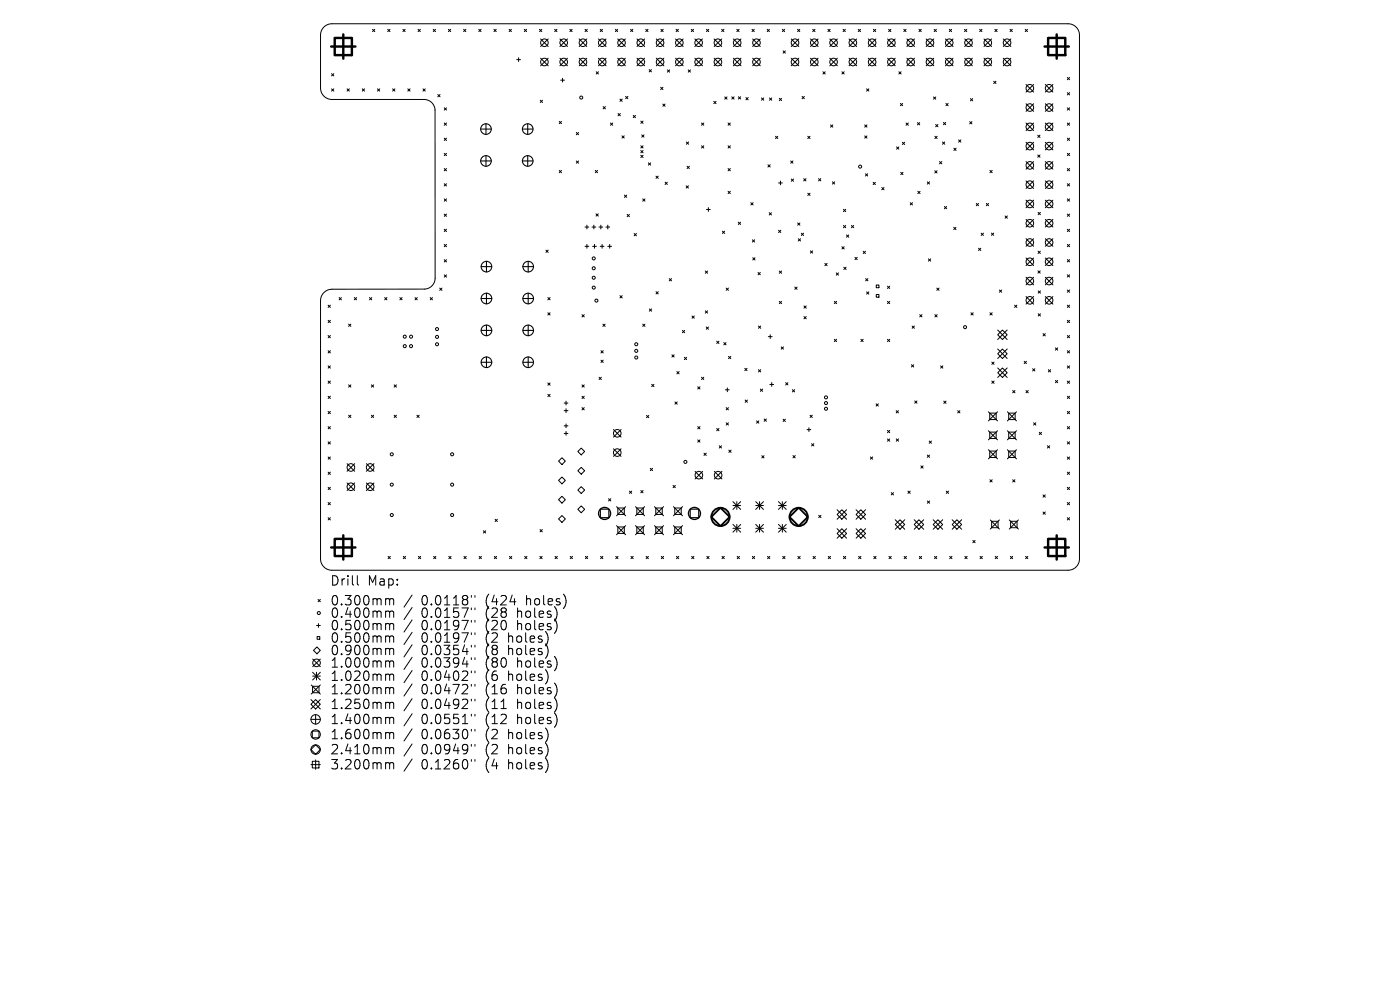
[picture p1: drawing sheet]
<svg xmlns="http://www.w3.org/2000/svg" width="297mm" height="210mm" viewBox="0 0 297 210" stroke-linecap="round" stroke-linejoin="round" font-family="sans-serif">
<defs><g id="words">
<g font-size="2.8">
<text x="70" y="124.5">Drill</text>
<text x="78" y="124.5">Map:</text>
<text x="70" y="128.7">0.300mm</text>
<text x="70" y="131.3">0.400mm</text>
<text x="89.4" y="128.7">0.0118&quot;</text>
<text x="89.4" y="131.3">0.0157&quot;</text>
<text x="103.1" y="128.7">(424</text>
<text x="103.1" y="131.3">(28</text>
<text x="110" y="131.3">holes)</text>
<text x="111.9" y="128.7">holes)</text>
<text x="70" y="134">0.500mm</text>
<text x="70" y="136.6">0.500mm</text>
<text x="89.4" y="134">0.0197&quot;</text>
<text x="89.4" y="136.6">0.0197&quot;</text>
<text x="103.1" y="134">(20</text>
<text x="103.1" y="136.6">(2</text>
<text x="108.1" y="136.6">holes)</text>
<text x="110" y="134">holes)</text>
<text x="70" y="139.3">0.900mm</text>
<text x="70" y="141.9">1.000mm</text>
<text x="89.4" y="139.3">0.0354&quot;</text>
<text x="89.4" y="141.9">0.0394&quot;</text>
<text x="103.1" y="139.3">(8</text>
<text x="103.1" y="141.9">(80</text>
<text x="108.1" y="139.3">holes)</text>
<text x="110" y="141.9">holes)</text>
<text x="70" y="144.7">1.020mm</text>
<text x="70" y="147.6">1.200mm</text>
<text x="89.4" y="144.7">0.0402&quot;</text>
<text x="89.4" y="147.6">0.0472&quot;</text>
<text x="103.1" y="144.7">(6</text>
<text x="103.1" y="147.6">(16</text>
<text x="108.1" y="144.7">holes)</text>
<text x="110" y="147.6">holes)</text>
<text x="70" y="150.7">1.250mm</text>
<text x="70" y="153.9">1.400mm</text>
<text x="89.4" y="150.7">0.0492&quot;</text>
<text x="89.4" y="153.9">0.0551&quot;</text>
<text x="103.1" y="150.7">(11</text>
<text x="103.1" y="153.9">(12</text>
<text x="110" y="150.7">holes)</text>
<text x="110" y="153.9">holes)</text>
<text x="70" y="157.1">1.600mm</text>
<text x="70" y="160.3">2.410mm</text>
<text x="89.4" y="157.1">0.0630&quot;</text>
<text x="89.4" y="160.3">0.0949&quot;</text>
<text x="103.1" y="157.1">(2</text>
<text x="103.1" y="160.3">(2</text>
<text x="108.1" y="157.1">holes)</text>
<text x="108.1" y="160.3">holes)</text>
<text x="70" y="163.5">3.200mm</text>
<text x="89.4" y="163.5">0.1260&quot;</text>
<text x="103.1" y="163.5">(4</text>
<text x="108.1" y="163.5">holes)</text>
</g>
</g></defs>
<g fill="none" stroke="#000" stroke-width=".21">
<path d="M68.7 5.7l.7-.4 1-.3h156.2a2.41 2.41 0 0 1 2.4 2.5v111a2.41 2.41 0 0 1-2.4 2.5h-156.2a2.41 2.41 0 0 1-2.4-2.5v-54.7a2.44 2.44 0 0 1 2.4-2.4l19.7-.1a2.32 2.32 0 0 0 2.2-2.3v-35.7a2.34 2.34 0 0 0-2.3-2.2h-19.6a2.43 2.43 0 0 1-2.4-2.4v-11.5l.2-.8zM70.3 15.6l.5 .5M70.3 18.8l.5 .5M70.8 15.6l-.5 .5M70.8 18.8l-.5 .5M73.6 18.8l.5 .5M74.1 18.8l-.5 .5M76.9 18.8l.4 .5M77.3 18.8l-.4 .5M79 6.2l.5 .5M79.5 6.2l-.5 .5M80.1 18.8l.5 .5"/>
<path d="M80.6 18.8l-.5 .5M82.2 6.2l.5 .5M82.7 6.2l-.5 .5M83.3 18.8l.5 .5M83.8 18.8l-.5 .5M85.5 6.2l.5 .5M86 6.2l-.5 .5M86.5 18.8l.5 .5M87 18.8l-.5 .5M88.7 6.2l.5 .5M89.2 6.2l-.5 .5M89.7 18.8l.5 .5"/>
<path d="M90.2 18.8l-.5 .5M91.9 6.2l.5 .5M92.4 6.2l-.5 .5M95.1 6.2l.5 .5M95.6 6.2l-.5 .5M98.4 6.2l.4 .5M98.8 6.2l-.4 .5M101.6 6.2l.5 .5M102.1 6.2l-.5 .5M104.8 6.2l.5 .5M105.3 6.2l-.5 .5M108 6.2l.5 .5"/>
<path d="M108.5 6.2l-.5 .5M109.6 12.6h.8M110 12.2v.9M111.2 6.2l.5 .5M111.7 6.2l-.5 .5M114.5 6.2l.4 .5M114.7 12.3l1.6 1.7M114.7 8.3l1.6 1.6M114.9 6.2l-.4 .5M116.3 8.3l-1.6 1.6M116.3 12.3l-1.6 1.7M117.7 6.2l.5 .5"/>
<path d="M118.2 6.2l-.5 .5M118.8 8.3l1.6 1.6M118.8 12.3l1.6 1.7M118.9 17h.8M119.3 16.6v.8M120.4 8.3l-1.6 1.6M120.4 12.3l-1.6 1.7M120.9 6.2l.5 .5M121.4 6.2l-.5 .5M122.9 8.3l1.6 1.6M122.9 12.3l1.6 1.7M124.1 6.2l.5 .5"/>
<path d="M124.5 8.3l-1.6 1.6M124.5 12.3l-1.6 1.7M124.6 6.2l-.5 .5M126.5 15.2l.5 .5M127 8.3l1.6 1.6M127 12.3l1.6 1.7M127 15.2l-.5 .5M127.3 6.2l.5 .5M127.8 6.2l-.5 .5M128.6 8.3l-1.6 1.6M128.6 12.3l-1.6 1.7M130.6 6.2l.4 .5"/>
<path d="M131 6.2l-.4 .5M131 8.3l1.7 1.6M131 12.3l1.7 1.7M132.7 8.3l-1.7 1.6M132.7 12.3l-1.7 1.7M133.8 6.2l.5 .5M134.3 6.2l-.5 .5M135.1 12.3l1.6 1.7M135.1 8.3l1.6 1.6M136.7 8.3l-1.6 1.6M136.7 12.3l-1.6 1.7M137 6.2l.5 .5"/>
<path d="M137.5 6.2l-.5 .5M137.7 14.8l.5 .4M138.2 14.8l-.5 .4M139.2 12.3l1.6 1.7M139.2 8.3l1.6 1.6M140.2 18.5l.4 .5M140.2 6.2l.5 .5M140.6 18.5l-.4 .5M140.7 6.2l-.5 .5M140.8 8.3l-1.6 1.6M140.8 12.3l-1.6 1.7M141.6 14.8l.5 .5"/>
<path d="M142.1 14.8l-.5 .5M143.3 12.3l1.6 1.7M143.3 8.3l1.6 1.6M143.4 6.2l.5 .5M143.9 6.2l-.5 .5M144.9 8.3l-1.6 1.6M144.9 12.3l-1.6 1.7M146 14.8l.5 .5M146.5 14.8l-.5 .5M146.7 6.2l.4 .5M147.1 6.2l-.4 .5M147.4 12.3l1.6 1.7"/>
<path d="M147.4 8.3l1.6 1.6M149 8.3l-1.6 1.6M149 12.3l-1.6 1.7M149.9 6.2l.5 .5M150.4 6.2l-.5 .5M151.5 12.3l1.6 1.7M151.5 8.3l1.6 1.6M153.1 6.2l.5 .5M153.1 8.3l-1.6 1.6M153.1 12.3l-1.6 1.7M153.6 6.2l-.5 .5M155.6 12.3l1.6 1.7"/>
<path d="M155.6 8.3l1.6 1.6M156.3 6.2l.5 .5M156.8 6.2l-.5 .5M157.2 8.3l-1.6 1.6M157.2 12.3l-1.6 1.7M159.5 6.2l.5 .5M159.7 12.3l1.6 1.7M159.7 8.3l1.6 1.6M160 6.2l-.5 .5M161.3 12.3l-1.6 1.7M161.3 8.3l-1.6 1.6M162.8 6.2l.4 .5"/>
<path d="M163.2 6.2l-.4 .5M166 6.2l.5 .5M166.1 10.8l.5 .5M166.5 6.2l-.5 .5M166.6 10.8l-.5 .5M167.9 8.3l1.6 1.6M167.9 12.3l1.6 1.7M169.2 6.2l.5 .5M169.5 12.3l-1.6 1.7M169.5 8.3l-1.6 1.6M169.7 6.2l-.5 .5M171.9 12.3l1.7 1.7"/>
<path d="M171.9 8.3l1.7 1.6M172.4 6.2l.5 .5M172.9 6.2l-.5 .5M173.6 8.3l-1.7 1.6M173.6 12.3l-1.7 1.7M174.6 15.2l.5 .5M175.1 15.2l-.5 .5M175.6 6.2l.5 .5M176 12.3l1.6 1.7M176 8.3l1.6 1.6M176.1 6.2l-.5 .5M177.6 8.3l-1.6 1.6"/>
<path d="M177.6 12.3l-1.6 1.7M178.6 15.2l.5 .5M178.9 6.2l.4 .5M179.1 15.2l-.5 .5M179.3 6.2l-.4 .5M180.1 12.3l1.6 1.7M180.1 8.3l1.6 1.6M181.7 8.3l-1.6 1.6M181.7 12.3l-1.6 1.7M182.1 6.2l.5 .5M182.6 6.2l-.5 .5M183.8 18.8l.5 .5"/>
<path d="M184.2 12.3l1.6 1.7M184.2 8.3l1.6 1.6M184.3 18.8l-.5 .5M185.3 6.2l.5 .5M185.8 6.2l-.5 .5M185.8 8.3l-1.6 1.6M185.8 12.3l-1.6 1.7M188.3 12.3l1.6 1.7M188.3 8.3l1.6 1.6M188.5 6.2l.5 .5M189 6.2l-.5 .5M189.9 8.3l-1.6 1.6"/>
<path d="M189.9 12.3l-1.6 1.7M190.7 15.2l.5 .5M191.2 15.2l-.5 .5M191.7 6.2l.5 .5M192.2 6.2l-.5 .5M192.4 8.3l1.6 1.6M192.4 12.3l1.6 1.7M194 12.3l-1.6 1.7M194 8.3l-1.6 1.6M195 6.2l.4 .5M195.4 6.2l-.4 .5M196.5 12.3l1.6 1.7"/>
<path d="M196.5 8.3l1.6 1.6M198.1 12.3l-1.6 1.7M198.1 8.3l-1.6 1.6M198.2 6.2l.5 .5M198.7 6.2l-.5 .5M200.6 8.3l1.6 1.6M200.6 12.3l1.6 1.7M201.4 6.2l.5 .5M201.9 6.2l-.5 .5M202.2 8.3l-1.6 1.6M202.2 12.3l-1.6 1.7M204.6 6.2l.5 .5"/>
<path d="M204.7 12.3l1.6 1.7M204.7 8.3l1.6 1.6M205.1 6.2l-.5 .5M206.3 8.3l-1.6 1.6M206.3 12.3l-1.6 1.7M207.8 6.2l.5 .5M208.3 6.2l-.5 .5M208.7 8.3l1.7 1.6M208.7 12.3l1.7 1.7M210.4 8.3l-1.7 1.6M210.4 12.3l-1.7 1.7M210.8 17.2l.5 .5"/>
<path d="M211.1 6.2l.4 .5M211.3 17.2l-.5 .5M211.5 6.2l-.4 .5M212.8 12.3l1.6 1.7M212.8 8.3l1.6 1.6M214.3 6.2l.5 .5M214.4 8.3l-1.6 1.6M214.4 12.3l-1.6 1.7M214.8 6.2l-.5 .5M217.5 6.2l.5 .5M217.7 17.9l1.6 1.6M218 6.2l-.5 .5"/>
<path d="M219.3 17.9l-1.6 1.6M221.8 17.9l1.6 1.6M223.4 17.9l-1.6 1.6M226.4 16.4l.5 .5M226.4 19.7l.5 .4M226.9 16.4l-.5 .5M226.9 19.7l-.5 .4M92.9 20.1l.5 .4M93.4 20.1l-.5 .4M94.2 22.9l.5 .5M94.2 26.1l.5 .5M94.2 29.3l.5 .5"/>
<path d="M94.2 32.5l.5 .5M94.2 35.8l.5 .4M94.2 39l.5 .5M94.7 22.9l-.5 .5M94.7 26.1l-.5 .5M94.7 29.3l-.5 .5M94.7 32.5l-.5 .5M94.7 35.8l-.5 .4M94.7 39l-.5 .5M114.6 21.3l.5 .4M115.1 21.3l-.5 .4M118.6 25.7l.5 .5"/>
<path d="M118.6 36.2l.5 .4M119.1 25.7l-.5 .5M119.1 36.2l-.5 .4M122.3 28.1l.4 .5M122.3 34.1l.4 .5M122.7 28.1l-.4 .5M122.7 34.1l-.4 .5M126.3 36.2l.5 .4M126.8 36.2l-.5 .4M127.9 22.6l.5 .5M128.4 22.6l-.5 .5M129.5 26.1l.5 .5"/>
<path d="M130 26.1l-.5 .5M131.1 24.1l.5 .5M131.5 21l.5 .5M131.6 24.1l-.5 .5M131.9 28.8l.5 .5M132 21l-.5 .5M132.4 28.8l-.5 .5M132.7 20.5l.5 .4M133.2 20.5l-.5 .4M134.3 24.5l.5 .5M134.8 24.5l-.5 .5M135.9 25.7l.5 .5"/>
<path d="M135.9 30.9l.5 .5M135.9 31.9l.5 .5M135.9 32.9l.5 .5M136.1 28.6l.5 .5M136.4 30.9l-.5 .5M136.4 32.9l-.5 .5M136.4 25.7l-.5 .5M136.4 31.9l-.5 .5M136.6 28.6l-.5 .5M137.6 34.5l.4 .5M138 34.5l-.4 .5M139.2 37.4l.4 .4"/>
<path d="M139.6 37.4l-.4 .4M140.6 22.1l.5 .4M141.1 22.1l-.5 .4M141.1 38.7l.5 .4M141.6 38.7l-.5 .4M145.6 39.4l.4 .5M145.6 30.1l.5 .5M145.8 35.3l.4 .5M146 39.4l-.4 .5M146.1 30.1l-.5 .5M146.2 35.3l-.4 .5M148.8 30.9l.5 .5"/>
<path d="M148.8 26.1l.5 .5M149.3 30.9l-.5 .5M149.3 26.1l-.5 .5M151.4 21.5l.5 .5M151.9 21.5l-.5 .5M153.8 20.6l.4 .4M154.2 20.6l-.4 .4M154.5 26.1l.4 .5M154.5 30.9l.4 .5M154.5 35.8l.4 .4M154.9 35.8l-.4 .4M154.9 26.1l-.4 .5"/>
<path d="M154.9 30.9l-.4 .5M155.2 20.5l.5 .5M155.7 20.5l-.5 .5M156.6 20.5l.5 .5M157.1 20.5l-.5 .5M158.2 20.7l.5 .5M158.7 20.7l-.5 .5M161.5 20.8l.5 .5M162 20.8l-.5 .5M162.9 34.9l.5 .5M163.2 20.8l.5 .5M163.4 34.9l-.5 .5"/>
<path d="M163.7 20.8l-.5 .5M164.5 28.9l.5 .5M165 28.9l-.5 .5M165.2 38.8h.8M165.3 20.9l.5 .4M165.6 38.4v.8M165.8 20.9l-.5 .4M167.7 34.1l.5 .5M167.9 38l.4 .5M168.2 34.1l-.5 .5M168.3 38l-.4 .5M170.2 20.5l.4 .4"/>
<path d="M170.5 37.9l.5 .5M170.6 20.5l-.4 .4M171 37.9l-.5 .5M171.4 28.9l.4 .5M171.8 28.9l-.4 .5M173.6 37.9l.5 .5M174.1 37.9l-.5 .5M176.2 26.5l.5 .5M176.6 38.6l.5 .5M176.7 26.5l-.5 .5M177.1 38.6l-.5 .5M183.4 26.5l.5 .5"/>
<path d="M183.4 28.8l.5 .5M183.6 36.9l.5 .4M183.9 26.5l-.5 .5M183.9 28.8l-.5 .5M184.1 36.9l-.5 .4M185.2 38.7l.5 .5M185.7 38.7l-.5 .5M187.1 39.8l.4 .5M187.5 39.8l-.4 .5M190.2 31.2l.5 .4M190.7 31.2l-.5 .4M191 21.9l.5 .5"/>
<path d="M191.1 36.6l.5 .4M191.4 30.2l.5 .5M191.5 21.9l-.5 .5M191.6 36.6l-.5 .4M191.9 30.2l-.5 .5M192.2 26.1l.5 .5M192.7 26.1l-.5 .5M194.6 26l.5 .5M195.1 26l-.5 .5M196.7 38.6l.5 .5M197.2 38.6l-.5 .5M198 20.6l.5 .4"/>
<path d="M198.3 36.2l.5 .5M198.3 28.9l.5 .5M198.5 26.4l.5 .5M198.5 20.6l-.5 .4M198.8 36.2l-.5 .5M198.8 28.9l-.5 .5M199 26.4l-.5 .5M199.3 34.3l.5 .5M199.8 34.3l-.5 .5M199.9 30.1l.5 .5M200.1 26l.5 .5M200.4 30.1l-.5 .5"/>
<path d="M200.6 26l-.5 .5M200.7 21.9l.4 .5M201.1 21.9l-.4 .5M202.4 31.4l.4 .5M202.8 31.4l-.4 .5M203.4 29.7l.4 .5M203.8 29.7l-.4 .5M205.7 25.8l.5 .5M205.9 20.9l.4 .5M206.2 25.8l-.5 .5M206.3 20.9l-.4 .5M210 36.2l.5 .4"/>
<path d="M210.5 36.2l-.5 .4M217.7 22l1.6 1.6M217.7 26.1l1.6 1.6M217.7 30.2l1.6 1.6M217.7 34.3l1.6 1.6M217.7 38.4l1.6 1.6M219.3 22l-1.6 1.6M219.3 26.1l-1.6 1.6M219.3 30.2l-1.6 1.6M219.3 34.3l-1.6 1.6M219.3 38.4l-1.6 1.6M220.1 28.7l.5 .5"/>
<path d="M220.1 32.9l.5 .5M220.6 28.7l-.5 .5M220.6 32.9l-.5 .5M221.8 22l1.6 1.6M221.8 26.1l1.6 1.6M221.8 34.3l1.6 1.6M221.8 38.4l1.6 1.6M221.8 30.2l1.6 1.6M223.4 22l-1.6 1.6M223.4 26.1l-1.6 1.6M223.4 30.2l-1.6 1.6M223.4 34.3l-1.6 1.6"/>
<path d="M223.4 38.4l-1.6 1.6M226.4 22.9l.5 .5M226.4 26.1l.5 .5M226.4 29.3l.5 .5M226.4 32.5l.5 .5M226.4 35.8l.5 .4M226.4 39l.5 .5M226.9 22.9l-.5 .5M226.9 26.1l-.5 .5M226.9 29.3l-.5 .5M226.9 32.5l-.5 .5M226.9 35.8l-.5 .4"/>
<path d="M226.9 39l-.5 .5M94.2 42.2l.5 .5M94.2 45.4l.5 .5M94.2 48.6l.5 .5M94.2 51.9l.5 .4M94.2 55.1l.5 .5M94.2 58.3l.5 .5M94.7 42.2l-.5 .5M94.7 45.4l-.5 .5M94.7 48.6l-.5 .5M94.7 51.9l-.5 .4M94.7 55.1l-.5 .5"/>
<path d="M94.7 58.3l-.5 .5M115.8 53.1l.5 .4M116.3 53.1l-.5 .4M124.1 48.2h.8M124.1 52.3h.8M124.5 47.8v.8M124.5 51.9v.8M125.6 48.2h.8M125.7 52.3h.8M126 47.8v.8M126.1 51.9v.8M126.4 45.4l.5 .4"/>
<path d="M126.9 45.4l-.5 .4M127.1 48.2h.8M127.3 52.3h.8M127.5 47.8v.8M127.7 51.9v.8M128.5 48.2h.8M128.9 52.3h.8M128.9 47.8v.8M129.3 51.9v.8M132.5 41.4l.5 .5M133 41.4l-.5 .5M133 45.5l.5 .5"/>
<path d="M133.5 45.5l-.5 .5M134.5 49.5l.5 .5M135 49.5l-.5 .5M136.3 42.2l.5 .5M136.8 42.2l-.5 .5M142 59.1l.5 .5M142.5 59.1l-.5 .5M149.6 57.5l.5 .5M149.9 44.4h.8M150.1 57.5l-.5 .5M150.3 44v.8M153.3 49l.4 .5"/>
<path d="M153.7 49l-.4 .5M154.5 40.6l.4 .5M154.9 40.6l-.4 .5M156.6 47.1l.5 .5M157.1 47.1l-.5 .5M159.3 43l.5 .5M159.6 50.9l.5 .4M159.7 54.7l.5 .5M159.8 43l-.5 .5M160.1 50.9l-.5 .4M160.2 54.7l-.5 .5M160.8 57.8l.5 .5"/>
<path d="M161.3 57.8l-.5 .5M163.2 45.1l.5 .5M163.7 45.1l-.5 .5M165.2 48.8l.4 .5M165.3 57.5l.5 .5M165.6 48.8l-.4 .5M165.8 57.5l-.5 .5M169.2 47.3l.5 .5M169.4 50.6l.4 .5M169.7 47.3l-.5 .5M169.8 50.6l-.4 .5M170 49.5l.5 .5"/>
<path d="M170.5 49.5l-.5 .5M171.4 41l.4 .5M171.8 41l-.4 .5M171.9 53.2l.5 .5M172.4 53.2l-.5 .5M175 55.9l.5 .5M175.5 55.9l-.5 .5M177.4 57.9l.5 .5M177.9 57.9l-.5 .5M178.6 52.3l.5 .5M178.9 44.4l.5 .5M178.9 47.8l.5 .5"/>
<path d="M179 56.7l.5 .5M179.1 52.3l-.5 .5M179.4 44.4l-.5 .5M179.4 47.8l-.5 .5M179.5 56.7l-.5 .5M179.6 49.8l.5 .5M180.1 49.8l-.5 .5M180.6 47.8l.5 .5M181.1 47.8l-.5 .5M181.4 54.6l.5 .5M181.9 54.6l-.5 .5M183.1 53.3l.5 .5"/>
<path d="M183.6 53.3l-.5 .5M183.6 59.1l.5 .5M184.1 59.1l-.5 .5M193.1 43l.5 .5M193.6 43l-.5 .5M194.7 40.6l.5 .5M195.2 40.6l-.5 .5M197 54.9l.4 .5M197.4 54.9l-.4 .5M200.3 43.8l.5 .5M200.8 43.8l-.5 .5M202.3 48.2l.5 .5"/>
<path d="M202.8 48.2l-.5 .5M207.1 43.2l.5 .4M207.6 43.2l-.5 .4M207.6 52.7l.5 .4M208.1 52.7l-.5 .4M208.2 49.5l.4 .4M208.6 49.5l-.4 .4M209.2 43.2l.5 .4M209.7 43.2l-.5 .4M210.3 49.4l.5 .5M210.8 49.4l-.5 .5M213.2 45.8l.5 .5"/>
<path d="M213.7 45.8l-.5 .5M217.7 42.5l1.6 1.6M217.7 46.5l1.6 1.7M217.7 50.6l1.6 1.6M217.7 54.7l1.6 1.6M217.7 58.8l1.6 1.6M219.3 58.8l-1.6 1.6M219.3 54.7l-1.6 1.6M219.3 46.5l-1.6 1.7M219.3 42.5l-1.6 1.6M219.3 50.6l-1.6 1.6M220.2 57.5l.5 .4"/>
<path d="M220.2 53.3l.5 .5M220.2 45.1l.5 .4M220.7 57.5l-.5 .4M220.7 53.3l-.5 .5M220.7 45.1l-.5 .4M221.8 46.5l1.6 1.7M221.8 42.5l1.6 1.6M221.8 54.7l1.6 1.6M221.8 58.8l1.6 1.6M221.8 50.6l1.6 1.6M223.4 54.7l-1.6 1.6M223.4 50.6l-1.6 1.6"/>
<path d="M223.4 42.5l-1.6 1.6M223.4 46.5l-1.6 1.7M223.4 58.8l-1.6 1.6M226.4 42.2l.5 .5M226.4 45.4l.5 .5M226.4 48.6l.5 .5M226.4 51.9l.5 .4M226.4 55.1l.5 .5M226.4 58.3l.5 .5M226.9 42.2l-.5 .5M226.9 45.4l-.5 .5M226.9 48.6l-.5 .5"/>
<path d="M226.9 51.9l-.5 .4M226.9 55.1l-.5 .5M226.9 58.3l-.5 .5M69.6 64.7l.5 .5M69.6 68l.5 .4M69.6 71.2l.5 .5M69.6 74.4l.5 .5M69.6 77.6l.5 .5M70.1 64.7l-.5 .5M70.1 68l-.5 .4M70.1 71.2l-.5 .5M70.1 74.4l-.5 .5"/>
<path d="M70.1 77.6l-.5 .5M71.9 63.1l.5 .5M72.4 63.1l-.5 .5M74 68.8l.4 .4M74.4 68.8l-.4 .4M75.2 63.1l.4 .5M75.6 63.1l-.4 .5M78.4 63.1l.5 .5M78.9 63.1l-.5 .5M81.6 63.1l.5 .5M82.1 63.1l-.5 .5M84.8 63.1l.5 .5"/>
<path d="M85.3 63.1l-.5 .5M88 63.1l.5 .5M88.5 63.1l-.5 .5M91.3 63.1l.4 .5M91.7 63.1l-.4 .5M93.3 61.1l.5 .5M93.8 61.1l-.5 .5M116.2 63.1l.5 .5M116.2 66.3l.5 .5M116.7 63.1l-.5 .5M116.7 66.3l-.5 .5M123.5 66.7l.4 .5"/>
<path d="M123.9 66.7l-.4 .5M127.5 74.4l.5 .5M127.5 76.4l.5 .5M127.9 68.8l.5 .4M128 74.4l-.5 .5M128 76.4l-.5 .5M128.4 68.8l-.5 .4M131.5 62.7l.5 .5M132 62.7l-.5 .5M136.3 68.8l.5 .4M136.8 68.8l-.5 .4M137.8 65.5l.4 .5"/>
<path d="M138.2 65.5l-.4 .5M139.2 61.9l.5 .5M139.7 61.9l-.5 .5M142.5 75.3l.5 .4M143 75.3l-.5 .4M143.6 78.8l.5 .5M144.1 78.8l-.5 .5M144.8 70.1l.5 .5M145.2 75.8l.5 .5M145.3 70.1l-.5 .5M145.7 75.8l-.5 .5M146.8 67l.5 .5"/>
<path d="M147.3 67l-.5 .5M149.6 65.9l.5 .5M149.8 69.4l.5 .4M150.1 65.9l-.5 .5M150.3 69.4l-.5 .4M152 72.4l.5 .5M152.5 72.4l-.5 .5M153.5 72.7l.5 .5M154 72.7l-.5 .5M154.1 61.1l.4 .5M154.5 61.1l-.4 .5M154.6 75.6l.4 .5"/>
<path d="M155 75.6l-.4 .5M158 78.1l.5 .5M158.5 78.1l-.5 .5M160.9 69.2l.5 .4M160.9 78.4l.5 .5M161.4 69.2l-.5 .4M161.4 78.4l-.5 .5M163 71.4h.8M163.4 71v.8M165.3 63.9l.5 .5M165.7 73.6l.5 .5M165.8 63.9l-.5 .5"/>
<path d="M166.2 73.6l-.5 .5M168.6 60.9l.5 .5M169.1 60.9l-.5 .5M170.6 64.9l.4 .5M170.6 67.1l.4 .5M171 67.1l-.4 .5M171 64.9l-.4 .5M177 72l.5 .5M177 63.9l.5 .5M177.5 63.9l-.5 .5M177.5 72l-.5 .5M182.6 72l.5 .5"/>
<path d="M183.1 72l-.5 .5M183.8 61.9l.5 .5M184.3 61.9l-.5 .5M185.9 60.5h.6v.5h-.6zM185.9 62.5h.6v.5h-.6zM188.3 60.7l.5 .5M188.3 63.9l.5 .5M188.3 72l.5 .5M188.8 60.7l-.5 .5M188.8 63.9l-.5 .5M188.8 72l-.5 .5M193.4 77.4l.4 .5"/>
<path d="M193.5 69.2l.5 .4M193.8 77.4l-.4 .5M194 69.2l-.5 .4M195.1 66.7l.5 .5M195.6 66.7l-.5 .5M198.3 66.7l.5 .5M198.7 61.1l.5 .5M198.8 66.7l-.5 .5M199.2 61.1l-.5 .5M199.5 77.6l.5 .5M200 77.6l-.5 .5M206 66.3l.5 .5"/>
<path d="M206.5 66.3l-.5 .5M210 66.3l.5 .5M210.4 76.8l.5 .5M210.5 66.3l-.5 .5M210.9 76.8l-.5 .5M211.7 71l1-1 1 1-1 1zM211.7 75l1-1 1 1-1 1zM211.7 79.1l1-1 1 1-1 1zM211.7 74l2 2M211.7 78.1l2 2M211.7 70l2 2M212 61.5l.5 .5"/>
<path d="M212.5 61.5l-.5 .5M213.7 74l-2 2M213.7 78.1l-2 2M213.7 70l-2 2M215.2 64.7l.5 .5M215.7 64.7l-.5 .5M217.3 76.6l.5 .5M217.7 62.9l1.6 1.6M217.8 76.6l-.5 .5M219.1 78.2l.4 .5M219.3 62.9l-1.6 1.6M219.5 78.2l-.4 .5"/>
<path d="M220.2 61.7l.5 .5M220.2 66.6l.5 .4M220.7 61.7l-.5 .5M220.7 66.6l-.5 .4M221.3 70.8l.5 .5M221.8 62.9l1.6 1.6M221.8 70.8l-.5 .5M222.4 78.4l.5 .5M222.9 78.4l-.5 .5M223.4 62.9l-1.6 1.6M223.9 73.8l.5 .5M224.4 73.8l-.5 .5"/>
<path d="M226.4 61.5l.5 .5M226.4 64.7l.5 .5M226.4 68l.5 .4M226.4 71.2l.5 .5M226.4 74.4l.5 .5M226.4 77.6l.5 .5M226.9 74.4l-.5 .5M226.9 61.5l-.5 .5M226.9 64.7l-.5 .5M226.9 68l-.5 .4M226.9 71.2l-.5 .5M226.9 77.6l-.5 .5"/>
<path d="M69.6 80.8l.5 .5M69.6 84.1l.5 .4M69.6 87.3l.5 .5M69.6 90.5l.5 .5M69.6 93.7l.5 .5M69.6 96.9l.5 .5M70.1 80.8l-.5 .5M70.1 84.1l-.5 .4M70.1 87.3l-.5 .5M70.1 90.5l-.5 .5M70.1 93.7l-.5 .5M70.1 96.9l-.5 .5"/>
<path d="M73.6 98.4l1.6 1.6M74 81.6l.4 .5M74 88.1l.4 .5M74.4 81.6l-.4 .5M74.4 88.1l-.4 .5M75.2 98.4l-1.6 1.6M77.7 98.4l1.6 1.6M78.8 81.6l.5 .5M78.8 88.1l.5 .5M79.3 81.6l-.5 .5M79.3 88.1l-.5 .5M79.3 98.4l-1.6 1.6"/>
<path d="M83.6 81.6l.5 .5M83.6 88.1l.5 .5M84.1 81.6l-.5 .5M84.1 88.1l-.5 .5M88.4 88.1l.5 .5M88.9 88.1l-.5 .5M116.2 81.2l.5 .5M116.2 83.7l.5 .4M116.7 81.2l-.5 .5M116.7 83.7l-.5 .4M119.2 97.1l.7 .7-.7 .7-.7-.7zM119.7 85.5h.8"/>
<path d="M119.7 87.1h.8M119.7 90.3h.8M119.7 91.9h.8M120.1 85.1v.8M120.1 86.7v.8M120.1 89.9v.8M120.1 91.5v.8M122.6 95.8l.7-.7 .7 .7-.7 .7zM122.6 99.9l.7-.8 .7 .8-.7 .7zM123.5 81.6l.4 .5M123.5 84.1l.4 .4M123.5 86.5l.4 .5"/>
<path d="M123.9 81.6l-.4 .5M123.9 84.1l-.4 .4M123.9 86.5l-.4 .5M127.1 80l.5 .5M127.6 80l-.5 .5M130.1 91.1l1.7 1.6M130.1 95.2l1.7 1.6M131.8 91.1l-1.7 1.6M131.8 95.2l-1.7 1.6M137.2 88.1l.4 .5M137.6 88.1l-.4 .5M138 99.3l.4 .5"/>
<path d="M138.3 81.5l.4 .5M138.4 99.3l-.4 .5M138.7 81.5l-.4 .5M143.2 85.3l.5 .4M143.7 85.3l-.5 .4M147.5 100l1.6 1.6M148 82l.5 .5M148 90.5l.5 .5M148 93.3l.5 .5M148.5 82l-.5 .5M148.5 90.5l-.5 .5M148.5 93.3l-.5 .5"/>
<path d="M148.8 80l.5 .5M149.1 100l-1.6 1.6M149.3 80l-.5 .5M149.3 96.1l.5 .5M149.8 96.1l-.5 .5M151.5 100l1.7 1.6M152 90.9l.5 .5M152.5 90.9l-.5 .5M152.6 94.6l.5 .4M153.1 94.6l-.5 .4M153.2 100l-1.7 1.6M153.9 82.7h.8"/>
<path d="M154.1 86.5l.4 .5M154.1 89.7l.4 .5M154.3 82.3v.8M154.5 86.5l-.4 .5M154.5 89.7l-.4 .5M154.6 95.5l.5 .5M155.1 95.5l-.5 .5M158.1 84.9l.5 .4M158.6 84.9l-.5 .4M160.5 89.3l.5 .5M161 89.3l-.5 .5M161.3 82.5l.5 .5"/>
<path d="M161.6 96.7l.5 .4M161.8 82.5l-.5 .5M162.1 96.7l-.5 .4M162.1 88.9l.5 .5M162.6 88.9l-.5 .5M163.3 81.6h.8M163.7 81.2v.8M166.1 88.9l.5 .5M166.6 88.9l-.5 .5M166.7 81.2l.5 .5M167.2 81.2l-.5 .5M168.1 82.7l.5 .4"/>
<path d="M168.2 96.6l.5 .5M168.6 82.7l-.5 .4M168.7 96.6l-.5 .5M171.2 91.1h.8M171.6 90.7v.8M171.8 88.1l.5 .5M172.2 94.1l.5 .5M172.3 88.1l-.5 .5M172.7 94.1l-.5 .5M184.6 96.9l.5 .5M185.1 96.9l-.5 .5M185.9 85.7l.4 .4"/>
<path d="M186.3 85.7l-.4 .4M188.3 91.3l.5 .5M188.3 93.1l.5 .5M188.8 91.3l-.5 .5M188.8 93.1l-.5 .5M190.1 87.1l.5 .5M190.1 93.1l.5 .5M190.6 87.1l-.5 .5M190.6 93.1l-.5 .5M194.1 85.1l.4 .4M194.5 85.1l-.4 .4M195.4 98.8l.4 .5"/>
<path d="M195.8 98.8l-.4 .5M196.7 96.5l.5 .5M197.1 93.6l.5 .4M197.2 96.5l-.5 .5M197.6 93.6l-.5 .4M200.2 85.1l.5 .5M200.7 85.1l-.5 .5M203.2 87.1l.4 .5M203.6 87.1l-.4 .5M209.7 87.4l1.9 1.9M209.7 91.4l1.9 1.9M209.7 95.4l1.9 1.9"/>
<path d="M210 87.6h1.3v1.4h-1.3zM210 91.7h1.3v1.3h-1.3zM210 95.7h1.3v1.4h-1.3zM210.4 80.8l.5 .5M210.9 80.8l-.5 .5M211.6 87.4l-1.9 1.9M211.6 91.4l-1.9 1.9M211.6 95.4l-1.9 1.9M213.7 87.4l1.9 1.9M213.7 91.4l1.9 1.9M213.7 95.4l1.9 1.9M214 87.6h1.4v1.4h-1.4z"/>
<path d="M214 91.7h1.4v1.3h-1.4zM214 95.7h1.4v1.4h-1.4zM214.8 82.8l.5 .5M215.3 82.8l-.5 .5M215.6 87.4l-1.9 1.9M215.6 91.4l-1.9 1.9M215.6 95.4l-1.9 1.9M217.7 82.8l.4 .5M218.1 82.8l-.4 .5M219.3 89.7l.4 .5M219.7 89.7l-.4 .5M220.5 91.7l.5 .5"/>
<path d="M221 91.7l-.5 .5M222.2 94.6l.5 .4M222.7 94.6l-.5 .4M223.9 80.7l.5 .5M224.4 80.7l-.5 .5M226.4 90.5l.5 .5M226.4 80.8l.5 .5M226.4 84.1l.5 .4M226.4 87.3l.5 .5M226.4 93.7l.5 .5M226.4 96.9l.5 .5M226.9 80.8l-.5 .5"/>
<path d="M226.9 84.1l-.5 .4M226.9 87.3l-.5 .5M226.9 90.5l-.5 .5M226.9 93.7l-.5 .5M226.9 96.9l-.5 .5M69.6 100.2l.5 .4M69.6 103.4l.5 .5M69.6 106.6l.5 .5M69.6 109.8l.5 .5M70.1 100.2l-.5 .4M70.1 103.4l-.5 .5M70.1 106.6l-.5 .5"/>
<path d="M70.1 109.8l-.5 .5M73.6 102.4l1.6 1.7M75.2 102.4l-1.6 1.7M77.7 102.4l1.6 1.7M79.3 102.4l-1.6 1.7M82.3 118l.5 .5M82.8 118l-.5 .5M85.5 118l.5 .5M86 118l-.5 .5M88.8 118l.5 .5M89.3 118l-.5 .5M92 118l.5 .5"/>
<path d="M92.5 118l-.5 .5M95.2 118l.5 .5M95.7 118l-.5 .5M98.4 118l.5 .5M98.9 118l-.5 .5M101.6 118l.5 .5M102.1 118l-.5 .5M102.6 112.6l.4 .5M103 112.6l-.4 .5M104.9 118l.5 .5M105 110.1l.5 .5M105.4 118l-.5 .5"/>
<path d="M105.5 110.1l-.5 .5M108.1 118l.5 .5M108.6 118l-.5 .5M111.3 118l.5 .5M111.8 118l-.5 .5M114.5 118l.5 .5M114.6 112.3l.5 .5M115 118l-.5 .5M115.1 112.3l-.5 .5M117.7 118l.5 .5M118.2 118l-.5 .5M118.5 101.9l.7-.7 .7 .7-.7 .7z"/>
<path d="M118.5 106l.7-.7 .7 .7-.7 .7zM119.2 109.4l.7 .7-.7 .7-.7-.7zM121 118l.5 .5M121.5 118l-.5 .5M122.6 104l.7-.8 .7 .8-.7 .7zM122.6 108l.7-.7 .7 .7-.7 .8zM124.2 118l.5 .5M124.7 118l-.5 .5M127.4 118l.5 .5M127.9 118l-.5 .5M129.1 105.8l.5 .5M129.6 105.8l-.5 .5"/>
<path d="M130.6 118l.5 .5M130.8 107.5l1.9 1.9M130.8 111.5l1.9 1.9M131.1 107.8h1.3v1.3h-1.3zM131.1 111.8h1.3v1.4h-1.3zM131.1 118l-.5 .5M132.7 111.5l-1.9 1.9M132.7 107.5l-1.9 1.9M133.5 104.2l.5 .5M133.8 118l.5 .5M134 104.2l-.5 .5M134.3 118l-.5 .5"/>
<path d="M134.8 111.5l1.9 1.9M134.8 107.5l1.9 1.9M135.1 107.8h1.4v1.3h-1.4zM135.1 111.8h1.4v1.4h-1.4zM135.9 104.1l.5 .4M136.4 104.1l-.5 .4M136.7 107.5l-1.9 1.9M136.7 111.5l-1.9 1.9M137.1 118l.5 .5M137.6 118l-.5 .5M138.8 111.5l2 1.9M138.8 107.5l2 1.9"/>
<path d="M139.1 107.8h1.4v1.3h-1.4zM139.1 111.8h1.4v1.4h-1.4zM140.3 118l.5 .5M140.8 118l-.5 .5M140.8 107.5l-2 1.9M140.8 111.5l-2 1.9M142.8 103l.5 .5M142.9 111.5l1.9 1.9M142.9 107.5l1.9 1.9M143.1 107.8h1.4v1.3h-1.4zM143.1 111.8h1.4v1.4h-1.4zM143.3 103l-.5 .5"/>
<path d="M143.5 118l.5 .5M144 118l-.5 .5M144.8 111.5l-1.9 1.9M144.8 107.5l-1.9 1.9M146.7 118l.5 .5M147.2 118l-.5 .5M150 118l.4 .5M150.4 118l-.4 .5M153.2 118l.5 .5M153.7 118l-.5 .5M155.5 106.4l1.6 1.7M155.5 107.2h1.6"/>
<path d="M155.5 111.2l1.6 1.7M155.5 112.1h1.6M156.3 106.4v1.7M156.3 111.2v1.7M156.4 118l.5 .5M156.9 118l-.5 .5M157.1 106.4l-1.6 1.7M157.1 111.2l-1.6 1.7M159.6 118l.5 .5M160.1 118l-.5 .5M160.3 111.2l1.7 1.7M160.3 107.2h1.7"/>
<path d="M160.3 112.1h1.7M160.3 106.4l1.7 1.7M161.1 106.4v1.7M161.1 111.2v1.7M162 106.4l-1.7 1.7M162 111.2l-1.7 1.7M162.8 118l.5 .5M163.3 118l-.5 .5M165.1 107.2h1.7M165.1 112.1h1.7M165.1 106.4l1.7 1.7M165.1 111.2l1.7 1.7"/>
<path d="M166 106.4v1.7M166 111.2v1.7M166.1 118l.4 .5M166.5 118l-.4 .5M166.8 106.4l-1.7 1.7M166.8 111.2l-1.7 1.7M169.3 118l.5 .5M169.8 118l-.5 .5M172.5 118l.5 .5M173 118l-.5 .5M173.7 109.3l.5 .5M174.2 109.3l-.5 .5"/>
<path d="M175.7 118l.5 .5M176.2 118l-.5 .5M177.6 109.1l1-1 1 1-1 1zM177.6 113.2l1-1 1 1-1 1zM177.6 108.1l2 2M177.6 112.2l2 2M178.9 118l.5 .5M179.4 118l-.5 .5M179.6 108.1l-2 2M179.6 112.2l-2 2M181.6 113.2l1-1 1 1-1 1zM181.6 108.1l2 2"/>
<path d="M181.6 112.2l2 2M182.2 118l.4 .5M182.6 108.1l1 1-1 1-1-1zM182.6 118l-.4 .5M183.6 108.1l-2 2M183.6 112.2l-2 2M185.4 118l.5 .5M185.9 118l-.5 .5M188.6 118l.5 .5M189.1 118l-.5 .5M189.1 104.5l.5 .5M189.6 104.5l-.5 .5"/>
<path d="M189.9 110.3l2 2M190.9 110.3l1 1-1 1-1-1zM191.8 118l.5 .5M191.9 110.3l-2 2M192.3 118l-.5 .5M192.6 104.2l.5 .5M193.1 104.2l-.5 .5M193.9 111.3l1.1-1 1 1-1 1zM193.9 110.3l2.1 2M195 118l.5 .5M195.5 118l-.5 .5M196 110.3l-2.1 2"/>
<path d="M196.7 106.3l.5 .5M197.2 106.3l-.5 .5M198 110.3l2 2M198.3 118l.4 .5M198.7 118l-.4 .5M199 110.3l1 1-1 1-1-1zM200 110.3l-2 2M200.7 104.2l.5 .5M201.2 104.2l-.5 .5M201.5 118l.5 .5M202 118l-.5 .5M202 110.3l2 2"/>
<path d="M203 110.3l1 1-1 1-1-1zM204 110.3l-2 2M204.7 118l.5 .5M205.2 118l-.5 .5M206.4 114.6l.5 .5M206.9 114.6l-.5 .5M207.9 118l.5 .5M208.4 118l-.5 .5M210 101.8l.5 .4M210.1 110.3l1.9 1.9M210.4 110.6h1.3v1.3h-1.3zM210.5 101.8l-.5 .4"/>
<path d="M211.1 118l.5 .5M211.6 118l-.5 .5M212 110.3l-1.9 1.9M214.1 110.3l1.9 1.9M214.4 118l.4 .5M214.4 110.6h1.4v1.3h-1.4zM214.8 118l-.4 .5M214.8 101.8l.5 .4M215.3 101.8l-.5 .4M216 110.3l-1.9 1.9M217.6 118l.5 .5M218.1 118l-.5 .5"/>
<path d="M221.3 105l.5 .5M221.3 108.6l.5 .5M221.8 105l-.5 .5M221.8 108.6l-.5 .5M226.4 103.4l.5 .5M226.4 106.6l.5 .5M226.4 109.8l.5 .5M226.4 100.2l.5 .4M226.9 103.4l-.5 .5M226.9 106.6l-.5 .5M226.9 109.8l-.5 .5M226.9 100.2l-.5 .4"/>
<path d="M66.3 139.8l1.7 1.6M66.5 138l.7-.8 .8 .8-.8 .7zM67.2 132.7h.8M67.3 135h.5v.6h-.5zM67.5 127.2l.5 .4M67.6 132.3v.8M68 127.2l-.5 .4M68 139.8l-1.7 1.6M75.8 122.1v1.7l.3 .3M82.1 127l.5 .1 .1 .2M82.1 129.6h.3l.3 .3M82.1 132.3l.5 .1 .1 .2"/>
<path d="M82.1 134.9l.5 .1 .1 .2M82.1 137.5h.3l.3 .3M82.7 127.3l.2-.3 .5 .1 .1 1.2M82.7 127.3v1M82.7 129.9v1.1M82.7 132.6v1M82.7 135.2v1M82.7 137.8v1.1M82.7 129.9l.2-.3 .5 .1 .1 1.3M82.7 132.6l.2-.3 .5 .1 .1 1.2M82.7 135.2l.2-.3 .5 .1 .1 1.2M82.7 137.8l.2-.3 .5 .1 .1 1.3"/>
<path d="M87.4 126.2l-1.7 2.6M87.4 128.9l-1.7 2.5M87.4 131.5l-1.7 2.6M87.4 134.1l-1.7 2.6M87.4 136.8l-1.7 2.6M87.4 139.4l-1.7 2.6M100 126.3v.4M100 129v.3M100 131.6v.4M100 134.2v.4M100 136.9v.4M100 139.5v.4"/>
<path d="M100.8 126.3v.4M100.8 129v.3M100.8 131.6v.4M100.8 134.2v.4M100.8 136.9v.4M100.8 139.5v.4M66 149.4l1-1 1 1-1 1zM66 159l1-1 1 1-1 1zM66 148.4l2 2M66 152.6h2M66 145.3l2 1.9M66.3 155.1h1.4v1.4h-1.4z"/>
<path d="M66.3 145.6h1.4v1.3h-1.4zM66.3 142.6l1.7 1.6M66.3 143.4h1.7M67 151.6v2M67.1 142.6v1.6M68 142.6l-1.7 1.6M68 145.3l-2 1.9M68 148.4l-2 2M82.1 140.2h.3l.3 .3M82.1 143h.3l.3 .3M82.1 145.8h.3l.3 .3M82.1 149h.3l.3 .3"/>
<path d="M82.1 152.2h.3l.3 .3M82.1 155.4l.5 .1 .1 .2M82.1 158.6h.3l.3 .3M82.7 140.5v1M82.7 143.3v1M82.7 146.1v1.1M82.7 149.3v1M82.7 152.5v1M82.7 155.7v1M82.7 158.9v1M82.7 140.5l.2-.3 .5 .1 .1 1.2M82.7 143.3l.2-.3 .5 .1 .1 1.2"/>
<path d="M82.7 146.1l.2-.3 .5 .1 .1 1.3M82.7 149.3l.2-.3 .5 .1 .1 1.2M82.7 152.5l.2-.3 .5 .1 .1 1.2M82.7 155.7l.2-.3 .5 .1 .1 1.2M82.7 158.9l.2-.3 .5 .1 .1 1.2M87.4 142.2l-1.7 2.6M87.4 145.1l-1.7 2.6M87.4 148.2l-1.7 2.6M87.4 151.4l-1.7 2.6M87.4 154.6l-1.7 2.6M87.4 157.8l-1.7 2.6M100 142.3v.4"/>
<path d="M100 145.2v.4M100 148.3v.4M100 151.5v.4M100 154.7v.4M100 157.9v.4M100.8 142.3v.4M100.8 145.2v.4M100.8 148.3v.4M100.8 151.5v.4M100.8 154.7v.4M100.8 157.9v.4M66 162.2h2"/>
<path d="M66.3 161.5h1.4v1.4h-1.4zM67 161.2v2M82.1 161.8h.3l.3 .3M82.7 162.1v1M82.7 162.1l.2-.3 .5 .1 .1 1.2M87.4 161l-1.7 2.6M100 161.1v.4M100.8 161.1v.4"/>
<circle cx="115.5" cy="13.2" r=".8"/>
<circle cx="115.5" cy="9.1" r=".81"/>
<circle cx="119.6" cy="13.2" r=".8"/>
<circle cx="119.6" cy="9.1" r=".8"/>
<circle cx="123.7" cy="13.2" r=".8"/>
<circle cx="123.7" cy="9.1" r=".8"/>
<circle cx="127.8" cy="13.2" r=".8"/>
<circle cx="127.8" cy="9.1" r=".8"/>
<circle cx="131.9" cy="13.2" r=".8"/>
<circle cx="131.9" cy="9.1" r=".8"/>
<circle cx="135.9" cy="13.2" r=".8"/>
<circle cx="135.9" cy="9.1" r=".8"/>
<circle cx="140" cy="13.2" r=".8"/>
<circle cx="140" cy="9.1" r=".8"/>
<circle cx="144.1" cy="13.2" r=".8"/>
<circle cx="144.1" cy="9.1" r=".8"/>
<circle cx="148.2" cy="13.2" r=".8"/>
<circle cx="148.2" cy="9.1" r=".8"/>
<circle cx="152.3" cy="13.2" r=".8"/>
<circle cx="152.3" cy="9.1" r=".8"/>
<circle cx="156.4" cy="13.2" r=".8"/>
<circle cx="156.4" cy="9.1" r=".8"/>
<circle cx="160.5" cy="13.2" r=".8"/>
<circle cx="160.5" cy="9.1" r=".8"/>
<circle cx="168.7" cy="9.1" r=".81"/>
<circle cx="168.7" cy="13.2" r=".81"/>
<circle cx="172.7" cy="9.1" r=".8"/>
<circle cx="172.7" cy="13.2" r=".8"/>
<circle cx="176.8" cy="9.1" r=".81"/>
<circle cx="176.8" cy="13.2" r=".81"/>
<circle cx="180.9" cy="9.1" r=".8"/>
<circle cx="180.9" cy="13.2" r=".8"/>
<circle cx="185" cy="9.1" r=".81"/>
<circle cx="185" cy="13.2" r=".81"/>
<circle cx="189.1" cy="9.1" r=".8"/>
<circle cx="189.1" cy="13.2" r=".8"/>
<circle cx="193.2" cy="9.1" r=".8"/>
<circle cx="193.2" cy="13.2" r=".8"/>
<circle cx="197.3" cy="9.1" r=".8"/>
<circle cx="197.3" cy="13.2" r=".8"/>
<circle cx="201.4" cy="9.1" r=".8"/>
<circle cx="201.4" cy="13.2" r=".8"/>
<circle cx="205.5" cy="9.1" r=".8"/>
<circle cx="205.5" cy="13.2" r=".8"/>
<circle cx="209.6" cy="9.1" r=".8"/>
<circle cx="209.6" cy="13.2" r=".8"/>
<circle cx="213.6" cy="9.1" r=".8"/>
<circle cx="213.6" cy="13.2" r=".8"/>
<circle cx="218.5" cy="18.7" r=".81"/>
<circle cx="222.6" cy="18.7" r=".8"/>
<circle cx="123.3" cy="20.7" r=".32"/>
<circle cx="182.5" cy="35.3" r=".32"/>
<circle cx="218.5" cy="31" r=".8"/>
<circle cx="218.5" cy="22.8" r=".8"/>
<circle cx="218.5" cy="39.2" r=".8"/>
<circle cx="218.5" cy="26.9" r=".81"/>
<circle cx="218.5" cy="35.1" r=".81"/>
<circle cx="222.6" cy="22.8" r=".8"/>
<circle cx="222.6" cy="39.2" r=".8"/>
<circle cx="222.6" cy="31" r=".8"/>
<circle cx="222.6" cy="26.9" r=".8"/>
<circle cx="222.6" cy="35.1" r=".8"/>
<circle cx="126" cy="56.9" r=".32"/>
<circle cx="126" cy="58.9" r=".32"/>
<circle cx="126" cy="54.8" r=".32"/>
<circle cx="218.5" cy="47.4" r=".8"/>
<circle cx="218.5" cy="43.3" r=".81"/>
<circle cx="218.5" cy="51.4" r=".81"/>
<circle cx="218.5" cy="55.5" r=".81"/>
<circle cx="218.5" cy="59.6" r=".81"/>
<circle cx="222.6" cy="47.4" r=".8"/>
<circle cx="222.6" cy="43.3" r=".8"/>
<circle cx="222.6" cy="51.4" r=".8"/>
<circle cx="222.6" cy="55.5" r=".8"/>
<circle cx="222.6" cy="59.6" r=".8"/>
<circle cx="85.9" cy="73.4" r=".32"/>
<circle cx="85.9" cy="71.4" r=".32"/>
<circle cx="87.2" cy="73.4" r=".32"/>
<circle cx="87.2" cy="71.4" r=".32"/>
<circle cx="92.7" cy="69.8" r=".32"/>
<circle cx="92.7" cy="73" r=".32"/>
<circle cx="92.7" cy="71.5" r=".32"/>
<circle cx="126" cy="61" r=".32"/>
<circle cx="126.5" cy="63.8" r=".32"/>
<circle cx="135" cy="74.4" r=".32"/>
<circle cx="135" cy="75.8" r=".32"/>
<circle cx="135" cy="73" r=".32"/>
<circle cx="204.7" cy="69.4" r=".32"/>
<circle cx="218.5" cy="63.7" r=".81"/>
<circle cx="222.6" cy="63.7" r=".8"/>
<circle cx="74.4" cy="99.2" r=".81"/>
<circle cx="78.5" cy="99.2" r=".8"/>
<circle cx="83.1" cy="96.4" r=".32"/>
<circle cx="95.9" cy="96.4" r=".32"/>
<circle cx="131" cy="96" r=".8"/>
<circle cx="131" cy="91.9" r=".8"/>
<circle cx="145.4" cy="98" r=".32"/>
<circle cx="175.2" cy="84.3" r=".32"/>
<circle cx="175.2" cy="85.5" r=".32"/>
<circle cx="175.2" cy="86.7" r=".32"/>
<circle cx="74.4" cy="103.3" r=".81"/>
<circle cx="78.5" cy="103.3" r=".8"/>
<circle cx="83.1" cy="102.8" r=".32"/>
<circle cx="83.1" cy="109.3" r=".32"/>
<circle cx="95.9" cy="102.8" r=".32"/>
<circle cx="95.9" cy="109.3" r=".32"/>
<circle cx="148.3" cy="100.8" r=".8"/>
<circle cx="152.3" cy="100.8" r=".81"/>
<circle cx="67.6" cy="130" r=".32"/>
<circle cx="67" cy="155.8" r="1"/>
<circle cx="67" cy="152.6" r="1"/>
<circle cx="67" cy="159" r="1"/>
<circle cx="67.2" cy="140.6" r=".8"/>
</g>
<g fill="none" stroke="#000" stroke-width=".23">
<path d="M102 27.4h2.2M102 34.1h2.2M103.1 26.3v2.2M103.1 33v2.3M110.8 27.4h2.3M110.8 34.1h2.3M112 26.3v2.2M112 33v2.3M102.1 56.6h2.2M103.2 55.4v2.3M110.9 56.6h2.3M112.1 55.4v2.3"/>
<path d="M102.1 63.3h2.2M102.1 70.1h2.2M102.1 76.8h2.2M103.2 62.2v2.3M103.2 69v2.2M103.2 75.7v2.3M110.9 63.3h2.3M110.9 70.1h2.3M110.9 76.8h2.3M112.1 62.2v2.3M112.1 69v2.2M112.1 75.7v2.3"/>
<circle cx="103.1" cy="27.4" r="1.13"/>
<circle cx="103.1" cy="34.1" r="1.13"/>
<circle cx="112" cy="27.4" r="1.13"/>
<circle cx="112" cy="34.1" r="1.13"/>
<circle cx="103.2" cy="56.6" r="1.13"/>
<circle cx="112.1" cy="56.6" r="1.13"/>
<circle cx="103.2" cy="63.3" r="1.13"/>
<circle cx="103.2" cy="70.1" r="1.13"/>
<circle cx="103.2" cy="76.8" r="1.13"/>
<circle cx="112.1" cy="63.3" r="1.13"/>
<circle cx="112.1" cy="70.1" r="1.13"/>
<circle cx="112.1" cy="76.8" r="1.13"/>
</g>
<g fill="none" stroke="#000" stroke-width=".26">
<path d="M127.4 108h1.8v1.8h-1.8zM146.4 108h1.8v1.8h-1.8z"/>
<circle cx="128.3" cy="108.9" r="1.29"/>
<circle cx="147.3" cy="108.9" r="1.29"/>
</g>
<g fill="none" stroke="#000" stroke-width=".39">
<path d="M150.9 109.7l1.9-2 2 2-2 1.9zM167.5 109.7l1.9-2 2 2-2 1.9z"/>
<circle cx="152.8" cy="109.7" r="1.94"/>
<circle cx="169.4" cy="109.7" r="1.94"/>
</g>
<path d="M70.3 9.9h5.1M71 8h3.7v3.7h-3.7zM72.8 7.3v5.1M221.6 9.9h5.1M222.4 8h3.6v3.7h-3.6zM224.2 7.3v5.1M70.3 116.1h5.1M71 114.3h3.7v3.7h-3.7zM72.8 113.6v5.1M221.6 116.1h5.1M222.4 114.3h3.6v3.7h-3.6zM224.2 113.6v5.1" fill="none" stroke="#000" stroke-width=".52"/>
<use href="#words"/>
</svg>
